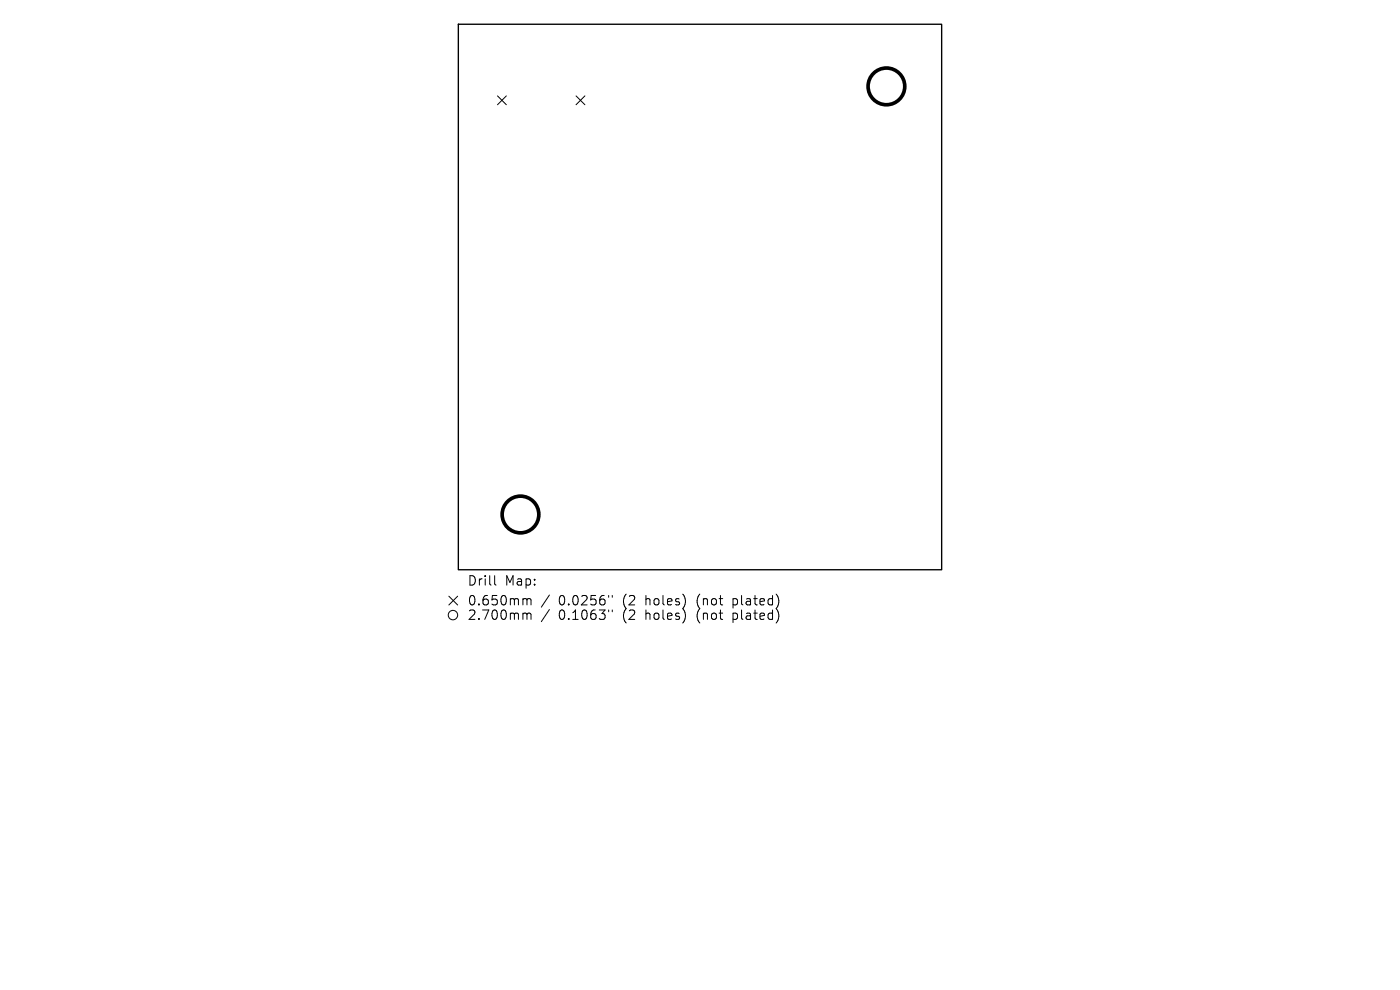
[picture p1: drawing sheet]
<svg xmlns="http://www.w3.org/2000/svg" width="297mm" height="210mm" viewBox="0 0 297 210" stroke-linecap="round" stroke-linejoin="round" font-family="sans-serif">
<defs><g id="words">
<g font-size="2.8">
<text x="99.1" y="124.5">Drill</text>
<text x="107.1" y="124.5">Map:</text>
<text x="99.1" y="128.7">0.650mm</text>
<text x="99.1" y="131.8">2.700mm</text>
<text x="118.5" y="128.7">0.0256&quot;</text>
<text x="118.5" y="131.8">0.1063&quot;</text>
<text x="132.3" y="128.7">(2</text>
<text x="132.3" y="131.8">(2</text>
<text x="137.2" y="128.7">holes)</text>
<text x="137.2" y="131.8">holes)</text>
<text x="148.3" y="128.7">(not</text>
<text x="148.3" y="131.8">(not</text>
<text x="156.1" y="128.7">plated)</text>
<text x="156.1" y="131.8">plated)</text>
</g>
</g></defs>
<path d="M97.2 5.1h102.6v115.8h-102.6z" fill="none" stroke="#000" stroke-width=".29"/>
<g fill="none" stroke="#000" stroke-width=".21">
<path d="M105.5 20.3l1.9 1.9M107.4 20.3l-1.9 1.9M122.2 20.3l1.9 1.9M124.1 20.3l-1.9 1.9M95.2 126.5l1.9 1.8M97.1 126.5l-1.9 1.8M104.9 122.1v1.7l.3 .3M111.2 127l.5 .1 .1 .2M111.2 130.1l.5 .1 .1 .1M111.8 127.3l.3-.3 .5 .1 .1 1.2M111.8 127.3v1M111.8 130.3v1.1"/>
<path d="M111.8 130.3l.3-.2 .5 .1 .1 1.2M116.6 126.2l-1.8 2.6M116.6 129.3l-1.8 2.6M129.1 126.3v.4M129.1 129.4v.4M129.9 126.3v.4M129.9 129.4v.4"/>
<circle cx="96.1" cy="130.5" r="1"/>
</g>
<g fill="none" stroke="#000" stroke-width=".78">
<circle cx="188" cy="18.3" r="3.9"/>
<circle cx="110.4" cy="109.1" r="3.9"/>
</g>
<use href="#words"/>
</svg>
